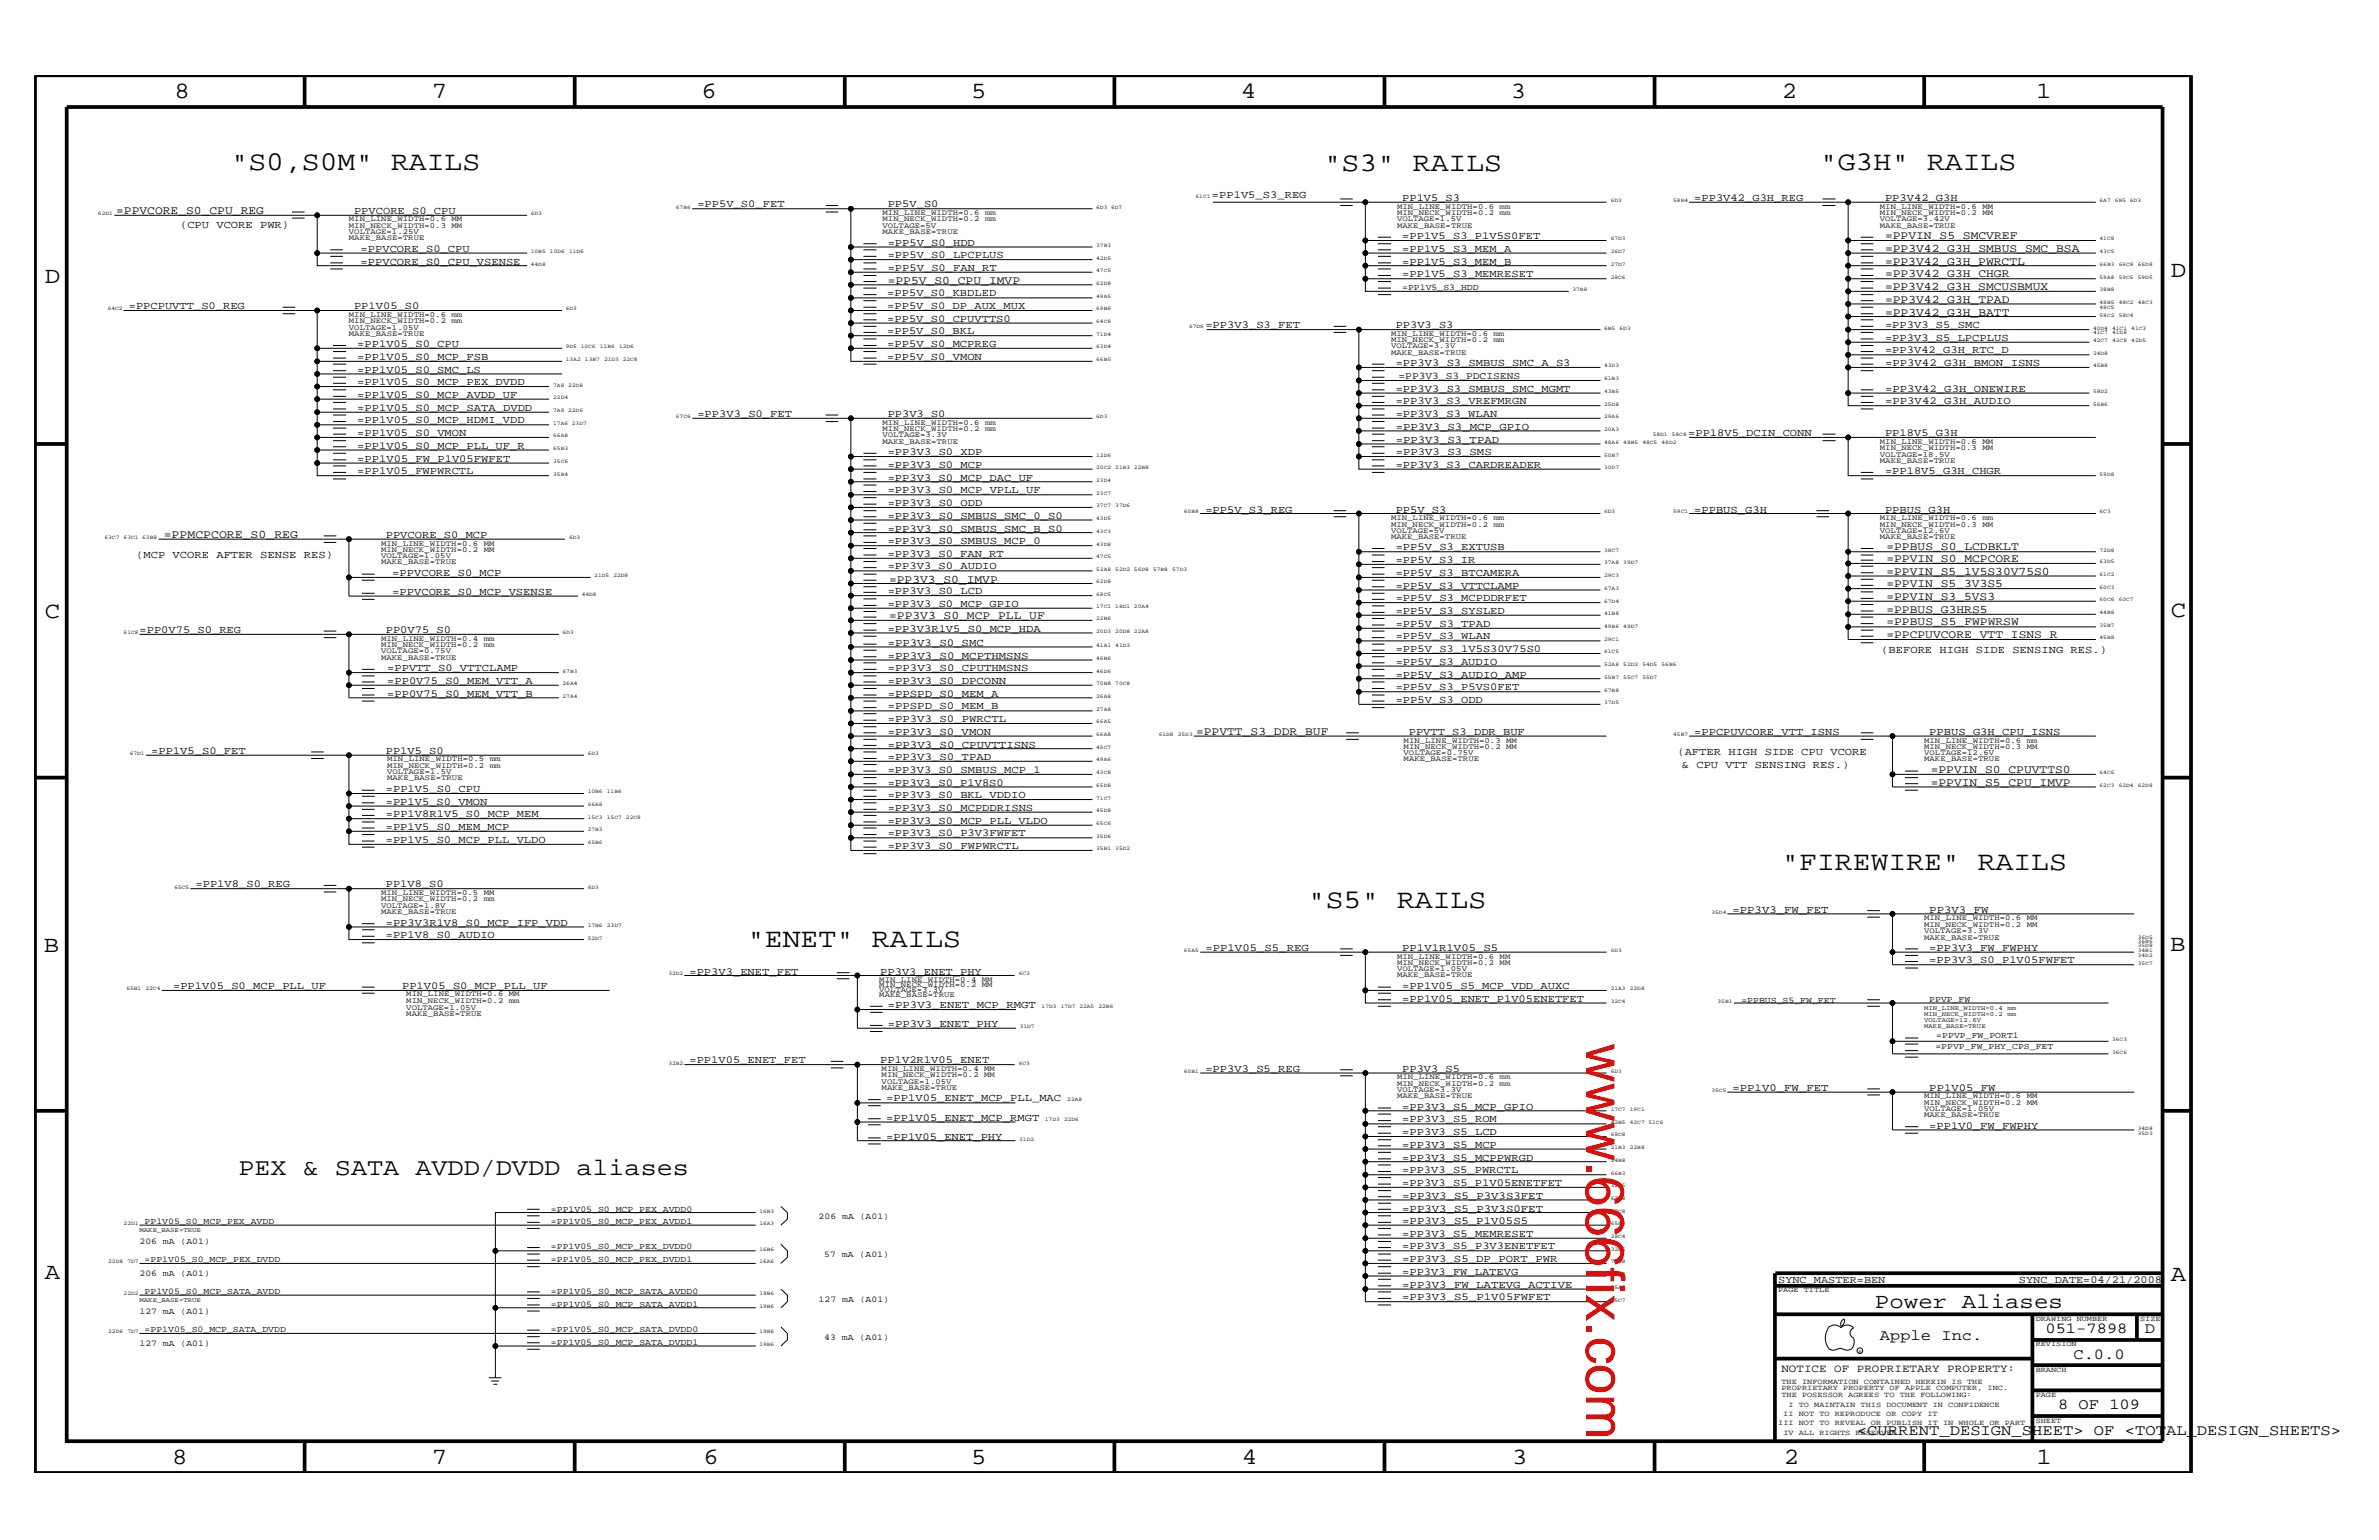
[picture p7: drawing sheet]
<svg xmlns="http://www.w3.org/2000/svg" width="432mm" height="279mm" viewBox="0 0 432 279" stroke-linecap="round" stroke-linejoin="round" font-family="sans-serif">
<defs><g id="words">
<text font-size="9.9" fill="#f00" x="287.9" y="189.3" transform="rotate(90 287.9 189.3)">www.666fix.com</text>
<g font-size="4.9">
<text x="41.9" y="30.9">&quot;S0,S0M&quot; RAILS</text>
<text x="240.3" y="31.1">&quot;S3&quot; RAILS</text>
<text x="330.3" y="30.9">&quot;G3H&quot; RAILS</text>
<text x="323.3" y="157.8">&quot;FIREWIRE&quot; RAILS</text>
<text x="237.4" y="164.7">&quot;S5&quot; RAILS</text>
<text x="135.6" y="171.7">&quot;ENET&quot; RAILS</text>
</g>
<text font-size="4.4" x="43.3" y="213.1">PEX &amp; SATA AVDD/DVDD aliases</text>
<g font-size="4.2">
<text x="31.7" y="17.8">8</text>
<text x="78.4" y="17.8">7</text>
<text x="127.3" y="17.8">6</text>
<text x="176.3" y="17.8">5</text>
<text x="225.2" y="17.8">4</text>
<text x="274.2" y="17.8">3</text>
<text x="323.4" y="17.8">2</text>
<text x="369.6" y="17.8">1</text>
<text x="8.1" y="51.3">D</text>
<text x="394" y="50.3">D</text>
<text x="8.1" y="112.1">C</text>
<text x="394" y="111.9">C</text>
<text x="8" y="172.7">B</text>
<text x="393.9" y="172.5">B</text>
<text x="8.1" y="232">A</text>
<text x="394" y="232.4">A</text>
<text x="31.2" y="265.6">8</text>
<text x="78.4" y="265.6">7</text>
<text x="127.7" y="265.6">6</text>
<text x="176.3" y="265.6">5</text>
<text x="225.4" y="265.6">4</text>
<text x="274.5" y="265.6">3</text>
<text x="323.8" y="265.6">2</text>
<text x="369.7" y="265.6">1</text>
</g>
<text font-size="3.9" x="340.3" y="237.3">Power Aliases</text>
<g font-size="2.8">
<text x="341.2" y="243.1">Apple Inc.</text>
<text x="371.3" y="241.9">051-7898</text>
<text x="389.3" y="241.9">D</text>
<text x="376.3" y="246.5">C.0.0</text>
<text x="373.5" y="255.7">8 OF 109</text>
<text x="337.1" y="260.4">&lt;CURRENT_DESIGN_SHEET&gt; OF &lt;TOTAL_DESIGN_SHEETS&gt;</text>
</g>
<g font-size="2.1">
<text x="21.1" y="38.8">=PPVCORE_S0_CPU_REG</text>
<text x="342.1" y="43.4">=PPVIN_S5_SMCVREF</text>
<text x="342.1" y="45.7">=PP3V42_G3H_SMBUS_SMC_BSA</text>
<text x="161.1" y="51.5">=PP5V_S0_CPU_IMVP</text>
<text x="342.1" y="52.6">=PP3V42_G3H_SMCUSBMUX</text>
<text x="342.1" y="48">=PP3V42_G3H_PWRCTL</text>
<text x="342.1" y="50.3">=PP3V42_G3H_CHGR</text>
<text x="342.1" y="54.9">=PP3V42_G3H_TPAD</text>
<text x="342.1" y="57.3">=PP3V42_G3H_BATT</text>
<text x="29.7" y="97.6">=PPMCPCORE_S0_REG</text>
<text x="342.4" y="99.9">=PPBUS_S0_LCDBKLT</text>
<text x="342.4" y="102">=PPVIN_S0_MCPCORE</text>
<text x="161.4" y="105.7">=PP3V3_S0_IMVP</text>
<text x="342.4" y="104.3">=PPVIN_S5_1V5S30V75S0</text>
<text x="342.4" y="106.5">=PPVIN_S5_3V3S5</text>
<text x="161.4" y="112.3">=PP3V3_S0_MCP_PLL_UF</text>
<text x="342.4" y="111.2">=PPBUS_G3HRS5</text>
<text x="342.4" y="113.5">=PPBUS_S5_FWPWRSW</text>
<text x="342.4" y="108.9">=PPVIN_S3_5VS3</text>
<text x="342.4" y="115.8">=PPCPUVCORE_VTT_ISNS_R</text>
<text x="217.1" y="133.3">=PPVTT_S3_DDR_BUF</text>
<text x="350.4" y="140.2">=PPVIN_S0_CPUVTTS0</text>
<text x="350.4" y="142.5">=PPVIN_S5_CPU_IMVP</text>
</g>
<text font-size="2" x="323.3" y="248.9">NOTICE OF PROPRIETARY PROPERTY:</text>
<g font-size="1.9">
<text x="220" y="35.9">=PP1V5_S3_REG</text>
<text x="32.7" y="41.3">(CPU VCORE PWR)</text>
<text x="64.3" y="38.8">PPVCORE_S0_CPU</text>
<text x="126.6" y="37.6">=PP5V_S0_FET</text>
<text x="161.1" y="37.6">PP5V_S0</text>
<text x="254.5" y="36.5">PP1V5_S3</text>
<text x="307.5" y="36.5">=PP3V42_G3H_REG</text>
<text x="342.1" y="36.5">PP3V42_G3H</text>
<text x="65.4" y="45.7">=PPVCORE_S0_CPU</text>
<text x="161.1" y="44.6">=PP5V_S0_HDD</text>
<text x="161.1" y="46.8">=PP5V_S0_LPCPLUS</text>
<text x="254.5" y="45.7">=PP1V5_S3_MEM_A</text>
<text x="254.5" y="43.4">=PP1V5_S3_P1V5S0FET</text>
<text x="65.4" y="48">=PPVCORE_S0_CPU_VSENSE</text>
<text x="161" y="53.8">=PP5V_S0_KBDLED</text>
<text x="161.1" y="49.1">=PP5V_S0_FAN_RT</text>
<text x="254.5" y="48">=PP1V5_S3_MEM_B</text>
<text x="254.5" y="50.3">=PP1V5_S3_MEMRESET</text>
<text x="23.4" y="56.1">=PPCPUVTT_S0_REG</text>
<text x="64.3" y="56.1">PP1V05_S0</text>
<text x="161" y="56.1">=PP5V_S0_DP_AUX_MUX</text>
<text x="161" y="58.4">=PP5V_S0_CPUVTTS0</text>
<text x="218.8" y="59.5">=PP3V3_S3_FET</text>
<text x="253.3" y="59.5">PP3V3_S3</text>
<text x="342.1" y="59.5">=PP3V3_S5_SMC</text>
<text x="64.9" y="63">=PP1V05_S0_CPU</text>
<text x="64.9" y="65.3">=PP1V05_S0_MCP_FSB</text>
<text x="161" y="63">=PP5V_S0_MCPREG</text>
<text x="161" y="65.3">=PP5V_S0_VMON</text>
<text x="161" y="60.6">=PP5V_S0_BKL</text>
<text x="342.1" y="61.8">=PP3V3_S5_LPCPLUS</text>
<text x="342.1" y="64.1">=PP3V42_G3H_RTC_D</text>
<text x="64.9" y="67.6">=PP1V05_S0_SMC_LS</text>
<text x="64.9" y="69.9">=PP1V05_S0_MCP_PEX_DVDD</text>
<text x="253.3" y="66.5">=PP3V3_S3_SMBUS_SMC_A_S3</text>
<text x="253.3" y="71.1">=PP3V3_S3_SMBUS_SMC_MGMT</text>
<text x="253.8" y="68.8">=PP3V3_S3_PDCISENS</text>
<text x="342.1" y="66.5">=PP3V42_G3H_BMON_ISNS</text>
<text x="342.1" y="71.1">=PP3V42_G3H_ONEWIRE</text>
<text x="64.9" y="72.2">=PP1V05_S0_MCP_AVDD_UF</text>
<text x="64.9" y="74.5">=PP1V05_S0_MCP_SATA_DVDD</text>
<text x="64.9" y="76.8">=PP1V05_S0_MCP_HDMI_VDD</text>
<text x="126.6" y="75.7">=PP3V3_S0_FET</text>
<text x="161.1" y="75.7">PP3V3_S0</text>
<text x="253.3" y="75.7">=PP3V3_S3_WLAN</text>
<text x="253.3" y="73.3">=PP3V3_S3_VREFMRGN</text>
<text x="342.1" y="73.3">=PP3V42_G3H_AUDIO</text>
<text x="64.9" y="79.1">=PP1V05_S0_VMON</text>
<text x="64.9" y="83.8">=PP1V05_FW_P1V05FWFET</text>
<text x="64.9" y="81.5">=PP1V05_S0_MCP_PLL_UF_R</text>
<text x="161.1" y="82.6">=PP3V3_S0_XDP</text>
<text x="253.3" y="80.3">=PP3V3_S3_TPAD</text>
<text x="253.3" y="82.6">=PP3V3_S3_SMS</text>
<text x="253.3" y="78">=PP3V3_S3_MCP_GPIO</text>
<text x="306.4" y="79.1">=PP18V5_DCIN_CONN</text>
<text x="342.1" y="79.1">PP18V5_G3H</text>
<text x="64.9" y="86">=PP1V05_FWPWRCTL</text>
<text x="161.1" y="84.9">=PP3V3_S0_MCP</text>
<text x="161.1" y="89.5">=PP3V3_S0_MCP_VPLL_UF</text>
<text x="161.1" y="87.2">=PP3V3_S0_MCP_DAC_UF</text>
<text x="253.3" y="84.9">=PP3V3_S3_CARDREADER</text>
<text x="342.1" y="86">=PP18V5_G3H_CHGR</text>
<text x="161.1" y="94.1">=PP3V3_S0_SMBUS_SMC_0_S0</text>
<text x="161.1" y="91.8">=PP3V3_S0_ODD</text>
<text x="218.8" y="93">=PP5V_S3_REG</text>
<text x="253.3" y="93">PP5V_S3</text>
<text x="307.5" y="93">=PPBUS_G3H</text>
<text x="342.1" y="93">PPBUS_G3H</text>
<text x="24.7" y="101.3">(MCP VCORE AFTER SENSE RES)</text>
<text x="70" y="97.6">PPVCORE_S0_MCP</text>
<text x="161.1" y="98.7">=PP3V3_S0_SMBUS_MCP_0</text>
<text x="161.1" y="101">=PP3V3_S0_FAN_RT</text>
<text x="161.1" y="96.5">=PP3V3_S0_SMBUS_SMC_B_S0</text>
<text x="253.3" y="99.9">=PP5V_S3_EXTUSB</text>
<text x="71.2" y="108">=PPVCORE_S0_MCP_VSENSE</text>
<text x="71.2" y="104.5">=PPVCORE_S0_MCP</text>
<text x="161.1" y="107.8">=PP3V3_S0_LCD</text>
<text x="161.1" y="103.3">=PP3V3_S0_AUDIO</text>
<text x="253.3" y="106.8">=PP5V_S3_VTTCLAMP</text>
<text x="253.3" y="102.2">=PP5V_S3_IR</text>
<text x="253.3" y="104.5">=PP5V_S3_BTCAMERA</text>
<text x="161.1" y="110.2">=PP3V3_S0_MCP_GPIO</text>
<text x="253.3" y="113.7">=PP5V_S3_TPAD</text>
<text x="253.3" y="109.1">=PP5V_S3_MCPDDRFET</text>
<text x="253.3" y="111.4">=PP5V_S3_SYSLED</text>
<text x="25.3" y="114.8">=PP0V75_S0_REG</text>
<text x="70" y="114.8">PP0V75_S0</text>
<text x="161.1" y="117.2">=PP3V3_S0_SMC</text>
<text x="161.1" y="119.5">=PP3V3_S0_MCPTHMSNS</text>
<text x="161.1" y="114.7">=PP3V3R1V5_S0_MCP_HDA</text>
<text x="253.3" y="118.3">=PP5V_S3_1V5S30V75S0</text>
<text x="253.3" y="116">=PP5V_S3_WLAN</text>
<text x="341.5" y="118.6">(BEFORE HIGH SIDE SENSING RES.)</text>
<text x="70.3" y="124.1">=PP0V75_S0_MEM_VTT_A</text>
<text x="70.3" y="121.8">=PPVTT_S0_VTTCLAMP</text>
<text x="161.1" y="124.1">=PP3V3_S0_DPCONN</text>
<text x="161.1" y="121.8">=PP3V3_S0_CPUTHMSNS</text>
<text x="253.3" y="125.3">=PP5V_S3_P5VS0FET</text>
<text x="253.3" y="123">=PP5V_S3_AUDIO_AMP</text>
<text x="253.3" y="120.7">=PP5V_S3_AUDIO</text>
<text x="70.3" y="126.4">=PP0V75_S0_MEM_VTT_B</text>
<text x="161.1" y="128.7">=PPSPD_S0_MEM_B</text>
<text x="161.1" y="131">=PP3V3_S0_PWRCTL</text>
<text x="161.1" y="126.4">=PPSPD_S0_MEM_A</text>
<text x="253.3" y="127.5">=PP5V_S3_ODD</text>
<text x="27.4" y="136.8">=PP1V5_S0_FET</text>
<text x="70" y="136.8">PP1V5_S0</text>
<text x="161.1" y="138">=PP3V3_S0_TPAD</text>
<text x="161.1" y="135.7">=PP3V3_S0_CPUVTTISNS</text>
<text x="161.1" y="133.3">=PP3V3_S0_VMON</text>
<text x="255.7" y="133.3">PPVTT_S3_DDR_BUF</text>
<text x="304.5" y="137">(AFTER HIGH SIDE CPU VCORE</text>
<text x="307.5" y="133.3">=PPCPUVCORE_VTT_ISNS</text>
<text x="350.2" y="133.3">PPBUS_G3H_CPU_ISNS</text>
<text x="70" y="143.7">=PP1V5_S0_CPU</text>
<text x="161.1" y="142.5">=PP3V3_S0_P1V8S0</text>
<text x="161.1" y="140.2">=PP3V3_S0_SMBUS_MCP_1</text>
<text x="305.3" y="139.3">&amp; CPU VTT SENSING RES.)</text>
<text x="70" y="148.3">=PP1V8R1V5_S0_MCP_MEM</text>
<text x="70" y="146">=PP1V5_S0_VMON</text>
<text x="161.1" y="147.2">=PP3V3_S0_MCPDDRISNS</text>
<text x="161.1" y="149.5">=PP3V3_S0_MCP_PLL_VLDO</text>
<text x="161.1" y="144.8">=PP3V3_S0_BKL_VDDIO</text>
<text x="70" y="152.9">=PP1V5_S0_MCP_PLL_VLDO</text>
<text x="70" y="150.7">=PP1V5_S0_MEM_MCP</text>
<text x="161.1" y="154">=PP3V3_S0_FWPWRCTL</text>
<text x="161.1" y="151.8">=PP3V3_S0_P3V3FWFET</text>
<text x="35.5" y="161">=PP1V8_S0_REG</text>
<text x="70" y="161">PP1V8_S0</text>
<text x="70" y="167.9">=PP3V3R1V8_S0_MCP_IFP_VDD</text>
<text x="314.5" y="165.6">=PP3V3_FW_FET</text>
<text x="350.2" y="165.6">PP3V3_FW</text>
<text x="70" y="170.2">=PP1V8_S0_AUDIO</text>
<text x="218.8" y="172.5">=PP1V05_S5_REG</text>
<text x="254.5" y="172.5">PP1V1R1V05_S5</text>
<text x="350.2" y="172.5">=PP3V3_FW_FWPHY</text>
<text x="31.4" y="179.4">=PP1V05_S0_MCP_PLL_UF</text>
<text x="73" y="179.4">PP1V05_S0_MCP_PLL_UF</text>
<text x="125.1" y="176.8">=PP3V3_ENET_FET</text>
<text x="159.8" y="176.8">PP3V3_ENET_PHY</text>
<text x="254.5" y="179.4">=PP1V05_S5_MCP_VDD_AUXC</text>
<text x="350.2" y="174.8">=PP3V3_S0_P1V05FWFET</text>
<text x="161.1" y="182.9">=PP3V3_ENET_MCP_RMGT</text>
<text x="254.5" y="181.7">=PP1V05_ENET_P1V05ENETFET</text>
<text x="161.1" y="186.4">=PP3V3_ENET_PHY</text>
<text x="125.1" y="192.9">=PP1V05_ENET_FET</text>
<text x="159.8" y="192.9">PP1V2R1V05_ENET</text>
<text x="218.8" y="194.4">=PP3V3_S5_REG</text>
<text x="254.5" y="194.4">PP3V3_S5</text>
<text x="314.5" y="197.9">=PP1V0_FW_FET</text>
<text x="350.2" y="197.9">PP1V05_FW</text>
<text x="160.9" y="203.3">=PP1V05_ENET_MCP_RMGT</text>
<text x="160.9" y="199.8">=PP1V05_ENET_MCP_PLL_MAC</text>
<text x="254.5" y="201.4">=PP3V3_S5_MCP_GPIO</text>
<text x="254.5" y="203.7">=PP3V3_S5_ROM</text>
<text x="160.9" y="206.8">=PP1V05_ENET_PHY</text>
<text x="254.5" y="205.9">=PP3V3_S5_LCD</text>
<text x="254.5" y="208.2">=PP3V3_S5_MCP</text>
<text x="350.2" y="204.8">=PP1V0_FW_FWPHY</text>
<text x="254.5" y="212.9">=PP3V3_S5_PWRCTL</text>
<text x="254.5" y="215.2">=PP3V3_S5_P1V05ENETFET</text>
<text x="254.5" y="210.6">=PP3V3_S5_MCPPWRGD</text>
<text x="254.5" y="219.8">=PP3V3_S5_P3V3S0FET</text>
<text x="254.5" y="217.5">=PP3V3_S5_P3V3S3FET</text>
<text x="254.5" y="222.1">=PP3V3_S5_P1V05S5</text>
<text x="254.5" y="226.7">=PP3V3_S5_P3V3ENETFET</text>
<text x="254.5" y="224.4">=PP3V3_S5_MEMRESET</text>
<text x="254.5" y="233.6">=PP3V3_FW_LATEVG_ACTIVE</text>
<text x="254.5" y="229">=PP3V3_S5_DP_PORT_PWR</text>
<text x="254.5" y="231.3">=PP3V3_FW_LATEVG</text>
<text x="322.7" y="232.7">SYNC_MASTER=BEN</text>
<text x="366.4" y="232.7">SYNC_DATE=04/21/2008</text>
<text x="254.5" y="235.9">=PP3V3_S5_P1V05FWFET</text>
</g>
<g font-size="1.6">
<text x="254.5" y="52.6">=PP1V5_S3_HDD</text>
<text x="316.1" y="182">=PPBUS_S5_FW_FET</text>
<text x="350.2" y="181.7">PPVP_FW</text>
<text x="351.3" y="190.3">=PPVP_FW_PHY_CPS_FET</text>
<text x="351.5" y="188.3">=PPVP_FW_PORT1</text>
<text x="100" y="219.8">=PP1V05_S0_MCP_PEX_AVDD0</text>
<text x="148.6" y="221.2">206 mA (A01)</text>
<text x="25.3" y="225.7">206 mA (A01)</text>
<text x="26.2" y="222.1">PP1V05_S0_MCP_PEX_AVDD</text>
<text x="100" y="226.7">=PP1V05_S0_MCP_PEX_DVDD0</text>
<text x="100" y="222.1">=PP1V05_S0_MCP_PEX_AVDD1</text>
<text x="25.3" y="231.5">206 mA (A01)</text>
<text x="26.2" y="229">=PP1V05_S0_MCP_PEX_DVDD</text>
<text x="100" y="229">=PP1V05_S0_MCP_PEX_DVDD1</text>
<text x="149.6" y="228.1">57 mA (A01)</text>
<text x="25.3" y="238.4">127 mA (A01)</text>
<text x="26.2" y="234.8">PP1V05_S0_MCP_SATA_AVDD</text>
<text x="100" y="234.8">=PP1V05_S0_MCP_SATA_AVDD0</text>
<text x="100" y="237.1">=PP1V05_S0_MCP_SATA_AVDD1</text>
<text x="148.6" y="236.2">127 mA (A01)</text>
<text x="25.3" y="244.2">127 mA (A01)</text>
<text x="26.2" y="241.7">=PP1V05_S0_MCP_SATA_DVDD</text>
<text x="100" y="241.7">=PP1V05_S0_MCP_SATA_DVDD0</text>
<text x="100" y="244">=PP1V05_S0_MCP_SATA_DVDD1</text>
<text x="149.6" y="243.1">43 mA (A01)</text>
</g>
<g font-size="1.4">
<text x="63.3" y="40.2">MIN_LINE_WIDTH=0.6 MM</text>
<text x="63.3" y="41.3">MIN_NECK_WIDTH=0.3 MM</text>
<text x="160.2" y="40.2">MIN_NECK_WIDTH=0.2 mm</text>
<text x="160.2" y="39.1">MIN_LINE_WIDTH=0.6 mm</text>
<text x="160.2" y="41.3">VOLTAGE=5V</text>
<text x="253.6" y="41.3">MAKE_BASE=TRUE</text>
<text x="253.6" y="39.1">MIN_NECK_WIDTH=0.2 mm</text>
<text x="253.6" y="40.2">VOLTAGE=1.5V</text>
<text x="253.6" y="37.9">MIN_LINE_WIDTH=0.6 mm</text>
<text x="341.2" y="40.2">VOLTAGE=3.42V</text>
<text x="341.2" y="41.3">MAKE_BASE=TRUE</text>
<text x="341.2" y="39.1">MIN_NECK_WIDTH=0.2 MM</text>
<text x="341.2" y="37.9">MIN_LINE_WIDTH=0.6 MM</text>
<text x="63.3" y="43.6">MAKE_BASE=TRUE</text>
<text x="63.3" y="42.4">VOLTAGE=1.25V</text>
<text x="160.2" y="42.4">MAKE_BASE=TRUE</text>
<text x="63.3" y="58.6">MIN_NECK_WIDTH=0.2 mm</text>
<text x="63.3" y="59.8">VOLTAGE=1.05V</text>
<text x="63.3" y="57.4">MIN_LINE_WIDTH=0.6 mm</text>
<text x="63.3" y="60.9">MAKE_BASE=TRUE</text>
<text x="252.5" y="64.4">MAKE_BASE=TRUE</text>
<text x="252.5" y="62.1">MIN_NECK_WIDTH=0.2 mm</text>
<text x="252.5" y="60.9">MIN_LINE_WIDTH=0.6 mm</text>
<text x="252.5" y="63.2">VOLTAGE=3.3V</text>
<text x="160.2" y="77.1">MIN_LINE_WIDTH=0.6 mm</text>
<text x="160.2" y="79.4">VOLTAGE=3.3V</text>
<text x="160.2" y="80.5">MAKE_BASE=TRUE</text>
<text x="160.2" y="78.2">MIN_NECK_WIDTH=0.2 mm</text>
<text x="341.2" y="80.5">MIN_LINE_WIDTH=0.6 MM</text>
<text x="341.2" y="81.6">MIN_NECK_WIDTH=0.3 MM</text>
<text x="341.2" y="82.8">VOLTAGE=18.5V</text>
<text x="341.2" y="84">MAKE_BASE=TRUE</text>
<text x="252.5" y="95.5">MIN_NECK_WIDTH=0.2 mm</text>
<text x="252.5" y="94.3">MIN_LINE_WIDTH=0.6 mm</text>
<text x="341.2" y="95.5">MIN_NECK_WIDTH=0.3 MM</text>
<text x="341.2" y="94.3">MIN_LINE_WIDTH=0.6 mm</text>
<text x="69.2" y="101.3">VOLTAGE=1.05V</text>
<text x="69.2" y="99">MIN_LINE_WIDTH=0.6 MM</text>
<text x="69.2" y="100.1">MIN_NECK_WIDTH=0.2 MM</text>
<text x="252.5" y="96.6">VOLTAGE=5V</text>
<text x="252.5" y="97.8">MAKE_BASE=TRUE</text>
<text x="341.2" y="97.8">MAKE_BASE=TRUE</text>
<text x="341.2" y="96.6">VOLTAGE=12.6V</text>
<text x="69.2" y="102.4">MAKE_BASE=TRUE</text>
<text x="69.2" y="119.7">MAKE_BASE=TRUE</text>
<text x="69.2" y="116.3">MIN_LINE_WIDTH=0.4 mm</text>
<text x="69.2" y="118.6">VOLTAGE=0.75V</text>
<text x="69.2" y="117.4">MIN_NECK_WIDTH=0.2 mm</text>
<text x="254.8" y="137">VOLTAGE=0.75V</text>
<text x="254.8" y="135.8">MIN_NECK_WIDTH=0.2 MM</text>
<text x="254.8" y="134.7">MIN_LINE_WIDTH=0.3 MM</text>
<text x="349.2" y="134.7">MIN_LINE_WIDTH=0.6 mm</text>
<text x="349.2" y="135.8">MIN_NECK_WIDTH=0.3 MM</text>
<text x="349.2" y="137">VOLTAGE=12.6V</text>
<text x="70.3" y="139.3">MIN_NECK_WIDTH=0.2 mm</text>
<text x="70.3" y="141.6">MAKE_BASE=TRUE</text>
<text x="70.3" y="140.5">VOLTAGE=1.5V</text>
<text x="70.3" y="138.1">MIN_LINE_WIDTH=0.5 mm</text>
<text x="254.8" y="138.1">MAKE_BASE=TRUE</text>
<text x="349.2" y="138.1">MAKE_BASE=TRUE</text>
<text x="69.2" y="164.7">VOLTAGE=1.8V</text>
<text x="69.2" y="165.8">MAKE_BASE=TRUE</text>
<text x="69.2" y="163.5">MIN_NECK_WIDTH=0.2 mm</text>
<text x="69.2" y="162.3">MIN_LINE_WIDTH=0.5 MM</text>
<text x="349.2" y="167">MIN_LINE_WIDTH=0.6 MM</text>
<text x="253.6" y="173.9">MIN_LINE_WIDTH=0.6 MM</text>
<text x="349.2" y="170.5">MAKE_BASE=TRUE</text>
<text x="349.2" y="168.2">MIN_NECK_WIDTH=0.2 MM</text>
<text x="349.2" y="169.3">VOLTAGE=3.3V</text>
<text x="159.6" y="179.1">MIN_NECK_WIDTH=0.2 MM</text>
<text x="159.6" y="178.1">MIN_LINE_WIDTH=0.4 MM</text>
<text x="253.6" y="176.2">VOLTAGE=1.05V</text>
<text x="253.6" y="175">MIN_NECK_WIDTH=0.2 MM</text>
<text x="253.6" y="177.3">MAKE_BASE=TRUE</text>
<text x="73.7" y="182">MIN_NECK_WIDTH=0.2 mm</text>
<text x="73.7" y="184.3">MAKE_BASE=TRUE</text>
<text x="73.7" y="183.2">VOLTAGE=1.05V</text>
<text x="73.7" y="180.8">MIN_LINE_WIDTH=0.6 MM</text>
<text x="159.6" y="181">MAKE_BASE=TRUE</text>
<text x="159.6" y="180">VOLTAGE=3.3V</text>
<text x="160" y="197.7">MAKE_BASE=TRUE</text>
<text x="160" y="195.4">MIN_NECK_WIDTH=0.2 MM</text>
<text x="160" y="194.3">MIN_LINE_WIDTH=0.4 MM</text>
<text x="160" y="196.6">VOLTAGE=1.05V</text>
<text x="253.6" y="197">MIN_NECK_WIDTH=0.2 mm</text>
<text x="253.6" y="195.8">MIN_LINE_WIDTH=0.6 mm</text>
<text x="253.6" y="198.1">VOLTAGE=3.3V</text>
<text x="253.6" y="199.2">MAKE_BASE=TRUE</text>
<text x="349.2" y="201.5">VOLTAGE=1.05V</text>
<text x="349.2" y="202.7">MAKE_BASE=TRUE</text>
<text x="349.2" y="200.4">MIN_NECK_WIDTH=0.2 MM</text>
<text x="349.2" y="199.2">MIN_LINE_WIDTH=0.6 MM</text>
<text x="322.7" y="234.4">PAGE TITLE</text>
<text x="369.5" y="239.6">DRAWING NUMBER</text>
<text x="388.5" y="239.6">SIZE</text>
<text x="369.5" y="244.2">REVISION</text>
<text x="323.3" y="251.1">THE INFORMATION CONTAINED HEREIN IS THE</text>
<text x="369.5" y="248.9">BRANCH</text>
<text x="323.3" y="253.4">THE POSESSOR AGREES TO THE FOLLOWING:</text>
<text x="323.3" y="252.3">PROPRIETARY PROPERTY OF APPLE COMPUTER, INC.</text>
<text x="323.7" y="256.9">II NOT TO REPRODUCE OR COPY IT</text>
<text x="324.6" y="255.2">I TO MAINTAIN THIS DOCUMENT IN CONFIDENCE</text>
<text x="369.5" y="253.4">PAGE</text>
<text x="322.7" y="258.6">III NOT TO REVEAL OR PUBLISH IT IN WHOLE OR PART</text>
<text x="323.7" y="260.4">IV ALL RIGHTS RESERVED</text>
<text x="369.5" y="258.1">SHEET</text>
</g>
<g font-size="1.2">
<text x="349.2" y="183.2">MIN_LINE_WIDTH=0.4 mm</text>
<text x="349.2" y="184.3">MIN_NECK_WIDTH=0.2 mm</text>
<text x="349.2" y="185.4">VOLTAGE=12.6V</text>
<text x="349.2" y="186.5">MAKE_BASE=TRUE</text>
<text x="25.3" y="223.5">MAKE_BASE=TRUE</text>
<text x="25.3" y="236.2">MAKE_BASE=TRUE</text>
</g>
<g font-size="1">
<text x="217" y="35.9">61C1</text>
<text x="17.8" y="39.1">62D1</text>
<text x="96.4" y="39.1">6D3</text>
<text x="122.7" y="37.9">67B6</text>
<text x="199" y="37.9">6D3 6D7</text>
<text x="292.4" y="36.7">6D3</text>
<text x="303.7" y="36.7">58B4</text>
<text x="381.1" y="36.7">6A7</text>
<text x="383.9" y="36.7">6B5 6D3</text>
<text x="96.4" y="45.9">10B5</text>
<text x="99.8" y="45.9">10D6</text>
<text x="103.3" y="45.9">11D6</text>
<text x="199" y="47.1">42D5</text>
<text x="199" y="44.8">37B3</text>
<text x="292.4" y="43.6">67D3</text>
<text x="292.4" y="45.9">26D7</text>
<text x="381.1" y="45.9">43C5</text>
<text x="381.1" y="43.6">41C8</text>
<text x="96.4" y="48.2">44D8</text>
<text x="199" y="49.4">47C5</text>
<text x="199" y="51.7">62D8</text>
<text x="285.4" y="52.9">37B8</text>
<text x="292.4" y="50.6">28C6</text>
<text x="292.4" y="48.2">27D7</text>
<text x="381.1" y="50.6">59A8</text>
<text x="381.1" y="52.9">38B8</text>
<text x="381.1" y="48.2">66B3</text>
<text x="384.6" y="50.6">59C6</text>
<text x="384.6" y="48.2">66C8</text>
<text x="388" y="50.6">59D5</text>
<text x="388" y="48.2">66D8</text>
<text x="19.6" y="56.3">64C2</text>
<text x="102.7" y="56.3">6D3</text>
<text x="199" y="58.6">64C8</text>
<text x="199" y="54">49A5</text>
<text x="199" y="56.3">69B6</text>
<text x="215.8" y="59.5">67D6</text>
<text x="291.2" y="59.8">6B5</text>
<text x="294" y="59.8">6D3</text>
<text x="379.9" y="59.8">40D4</text>
<text x="381.1" y="55.1">48B5</text>
<text x="381.1" y="56">48C5</text>
<text x="381.1" y="57.4">58C2</text>
<text x="383.4" y="59.8">41C1</text>
<text x="384.6" y="55.1">48C2</text>
<text x="384.6" y="57.4">58C4</text>
<text x="386.8" y="59.8">41C3</text>
<text x="388" y="55.1">48C3</text>
<text x="102.7" y="65.6">13A2</text>
<text x="102.7" y="63.2">9D5 10C6</text>
<text x="106.2" y="65.6">13B7</text>
<text x="108.9" y="63.2">11B6</text>
<text x="109.6" y="65.6">21D3 22C8</text>
<text x="112.4" y="63.2">12D6</text>
<text x="199" y="65.6">66B5</text>
<text x="199" y="60.9">71D4</text>
<text x="199" y="63.2">63D4</text>
<text x="379.9" y="60.6">41C7</text>
<text x="379.9" y="62.1">42C7</text>
<text x="379.9" y="64.4">24D8</text>
<text x="383.4" y="60.6">41D8</text>
<text x="383.4" y="62.1">42C8</text>
<text x="386.8" y="62.1">42D5</text>
<text x="100.4" y="70.1">7A8 22D8</text>
<text x="291.2" y="66.7">43D3</text>
<text x="291.2" y="69">61B3</text>
<text x="291.2" y="71.3">43B5</text>
<text x="379.9" y="66.7">45B8</text>
<text x="379.9" y="71.3">58D2</text>
<text x="100.4" y="77.1">17A6 23D7</text>
<text x="100.4" y="72.4">22D4</text>
<text x="100.4" y="74.8">7A8 22D6</text>
<text x="122.7" y="75.9">67C6</text>
<text x="199" y="75.9">6D3</text>
<text x="291.2" y="75.9">29A6</text>
<text x="291.2" y="73.6">25D8</text>
<text x="379.9" y="73.6">56B6</text>
<text x="100.4" y="81.6">65B3</text>
<text x="100.4" y="79.4">66A8</text>
<text x="199" y="82.8">12D6</text>
<text x="291.2" y="80.5">48A6</text>
<text x="291.2" y="82.8">50B7</text>
<text x="291.2" y="78.2">20A3</text>
<text x="294.6" y="80.5">48B5</text>
<text x="298.1" y="80.5">48C5</text>
<text x="300" y="79.1">58D1</text>
<text x="301.6" y="80.5">48D2</text>
<text x="303.4" y="79.1">58C8</text>
<text x="100.4" y="84">35C6</text>
<text x="100.4" y="86.3">35B4</text>
<text x="199" y="85.1">20C2</text>
<text x="199" y="89.8">23C7</text>
<text x="199" y="87.4">23D4</text>
<text x="202.4" y="85.1">21B3 22B8</text>
<text x="291.2" y="85.1">30D7</text>
<text x="381.1" y="86.3">59D8</text>
<text x="199" y="94.3">43D5</text>
<text x="199" y="92.1">37C7</text>
<text x="202.4" y="92.1">37D6</text>
<text x="214.9" y="93.2">60B8</text>
<text x="291.2" y="93.2">6D3</text>
<text x="303.7" y="93.2">59C1</text>
<text x="381.1" y="93.2">6C3</text>
<text x="19" y="97.8">63C7</text>
<text x="22.4" y="97.8">63C1 63B8</text>
<text x="103.3" y="97.8">6D3</text>
<text x="199" y="99">43D8</text>
<text x="199" y="101.3">47C5</text>
<text x="199" y="96.6">43C3</text>
<text x="291.2" y="100.1">38C7</text>
<text x="381.1" y="100.1">72D8</text>
<text x="107.9" y="104.8">21D5</text>
<text x="111.3" y="104.8">22D8</text>
<text x="199" y="105.9">62D8</text>
<text x="199" y="103.6">52A8</text>
<text x="202.4" y="103.6">52D2 56D8</text>
<text x="209.3" y="103.6">57B8</text>
<text x="212.8" y="103.6">57D3</text>
<text x="291.2" y="107">67A3</text>
<text x="291.2" y="102.4">37A8</text>
<text x="291.2" y="104.8">29C3</text>
<text x="294.6" y="102.4">39D7</text>
<text x="381.1" y="104.5">61C2</text>
<text x="381.1" y="106.8">60C3</text>
<text x="381.1" y="102.2">63D5</text>
<text x="105.6" y="108.1">44D8</text>
<text x="199" y="110.3">17C1</text>
<text x="199" y="112.6">22B6</text>
<text x="199" y="108.1">68C5</text>
<text x="202.4" y="110.3">18D1 20A4</text>
<text x="291.2" y="114">49B6</text>
<text x="291.2" y="109.3">67D4</text>
<text x="291.2" y="111.6">41B8</text>
<text x="294.6" y="114">49D7</text>
<text x="381.1" y="111.4">44B8</text>
<text x="381.1" y="113.7">35B7</text>
<text x="381.1" y="109.1">60C6</text>
<text x="384.6" y="109.1">60C7</text>
<text x="22.4" y="115.1">61C8</text>
<text x="102.1" y="115.1">6D3</text>
<text x="199" y="117.4">41A1</text>
<text x="199" y="119.7">46B6</text>
<text x="199" y="114.8">20D3</text>
<text x="202.4" y="117.4">41D3</text>
<text x="202.4" y="114.8">20D8 22A8</text>
<text x="291.2" y="118.6">61C5</text>
<text x="291.2" y="116.3">29C1</text>
<text x="381.1" y="116">45B8</text>
<text x="102.1" y="124.3">26A4</text>
<text x="102.1" y="122">67B3</text>
<text x="199" y="124.3">70B8</text>
<text x="199" y="122">46D6</text>
<text x="202.4" y="124.3">70C8</text>
<text x="291.2" y="125.5">67B8</text>
<text x="291.2" y="123.1">55B7</text>
<text x="291.2" y="120.8">52A8</text>
<text x="294.6" y="123.1">55C7</text>
<text x="294.6" y="120.8">52D2</text>
<text x="298.1" y="123.1">55D7</text>
<text x="298.1" y="120.8">54D5</text>
<text x="301.6" y="120.8">56B6</text>
<text x="102.1" y="126.6">27A4</text>
<text x="199" y="129">27A8</text>
<text x="199" y="131.3">66A5</text>
<text x="199" y="126.6">26A8</text>
<text x="291.2" y="127.8">37D5</text>
<text x="23.5" y="137">67D1</text>
<text x="106.7" y="137">6D3</text>
<text x="199" y="135.8">45C7</text>
<text x="199" y="133.5">66A8</text>
<text x="210.3" y="133.5">61D8</text>
<text x="213.8" y="133.5">25D3</text>
<text x="303.7" y="133.5">45B7</text>
<text x="106.7" y="144">10B6</text>
<text x="110.2" y="144">11B6</text>
<text x="199" y="142.8">65D8</text>
<text x="199" y="140.5">43C8</text>
<text x="199" y="138.1">49A6</text>
<text x="381.1" y="140.5">64C6</text>
<text x="381.1" y="142.8">62C3</text>
<text x="384.6" y="142.8">62D4</text>
<text x="388" y="142.8">62D8</text>
<text x="106.7" y="148.5">15C3</text>
<text x="106.7" y="146.2">66A8</text>
<text x="110.2" y="148.5">15C7</text>
<text x="113.6" y="148.5">22C8</text>
<text x="199" y="147.3">45D8</text>
<text x="199" y="149.7">65C6</text>
<text x="199" y="145.1">71C7</text>
<text x="106.7" y="153.2">65B6</text>
<text x="106.7" y="150.8">27B3</text>
<text x="199" y="154.3">35B1</text>
<text x="199" y="152">35D6</text>
<text x="202.4" y="154.3">35D2</text>
<text x="31.7" y="161.2">65C5</text>
<text x="106.7" y="161.2">6D3</text>
<text x="310.6" y="165.8">35D4</text>
<text x="106.7" y="168.2">17B6</text>
<text x="106.7" y="170.5">52D7</text>
<text x="110.2" y="168.2">23D7</text>
<text x="214.9" y="172.7">65A5</text>
<text x="292.4" y="172.7">6D3</text>
<text x="388" y="172.7">34B1</text>
<text x="388" y="173.6">34D2</text>
<text x="388" y="171.9">35D8</text>
<text x="388" y="171.1">36B6</text>
<text x="388" y="170.3">36D5</text>
<text x="22.9" y="179.7">65B1</text>
<text x="26.4" y="179.7">22C4</text>
<text x="121.3" y="177">32D2</text>
<text x="184.9" y="177">6C3</text>
<text x="292.4" y="179.7">21A3</text>
<text x="295.8" y="179.7">22D8</text>
<text x="388" y="175">35C7</text>
<text x="189.1" y="182.9">17D3</text>
<text x="192.5" y="182.9">17D7 22A5</text>
<text x="199.4" y="182.9">22B6</text>
<text x="292.4" y="182">32C4</text>
<text x="311.7" y="182">35B1</text>
<text x="185.1" y="186.5">31D7</text>
<text x="383.4" y="188.9">36C3</text>
<text x="383.4" y="191.2">36C6</text>
<text x="121.3" y="193.2">32B2</text>
<text x="184.9" y="193.2">6C3</text>
<text x="214.9" y="194.7">60B1</text>
<text x="292.4" y="194.7">6D3</text>
<text x="189.7" y="203.3">17D3</text>
<text x="193.1" y="203.3">22D6</text>
<text x="193.7" y="199.8">22A8</text>
<text x="292.4" y="201.5">17C7</text>
<text x="292.4" y="203.9">42B5</text>
<text x="295.8" y="201.5">19C1</text>
<text x="295.8" y="203.9">42C7 51C6</text>
<text x="310.6" y="198.1">35C5</text>
<text x="185" y="207">31D2</text>
<text x="292.4" y="206.2">68C8</text>
<text x="292.4" y="208.5">21B3</text>
<text x="295.8" y="208.5">22B8</text>
<text x="388" y="205">34D8</text>
<text x="388" y="205.9">35D3</text>
<text x="292.4" y="213.1">66B3</text>
<text x="292.4" y="215.4">32C5</text>
<text x="292.4" y="210.8">24B8</text>
<text x="137.8" y="220">16B3</text>
<text x="292.4" y="220">67C8</text>
<text x="292.4" y="217.7">67D8</text>
<text x="22.4" y="222.3">22D1</text>
<text x="137.8" y="222.3">16A3</text>
<text x="137.8" y="226.9">16B6</text>
<text x="292.4" y="222.3">65B8</text>
<text x="292.4" y="226.9">32D5</text>
<text x="292.4" y="224.6">28C4</text>
<text x="19.6" y="229.2">22D8</text>
<text x="23.1" y="229.2">7D7</text>
<text x="137.8" y="229.2">16A6</text>
<text x="292.4" y="233.9">35A8</text>
<text x="292.4" y="229.2">70D8</text>
<text x="292.4" y="231.5">36A7</text>
<text x="22.4" y="235">22D2</text>
<text x="137.8" y="237.3">19B6</text>
<text x="137.8" y="235">19B6</text>
<text x="292.4" y="236.2">35C7</text>
<text x="19.6" y="241.9">22D6</text>
<text x="23.1" y="241.9">7D7</text>
<text x="137.8" y="244.2">19B6</text>
<text x="137.8" y="241.9">19B6</text>
</g>
<text font-size=".9" x="337.3" y="245.4">R</text>
</g></defs>
<g fill="none" stroke="#000" stroke-width=".18">
<path d="M20.7 39.1h75M53 38.5h2.3M53 39.6h2.3M57.6 39.1v6.8h38.1M125.6 37.9h72.7M149.9 37.3h2.2M149.9 38.5h2.2M154.4 37.9v9.2M220.1 36.7h71.5M243.2 37.3h2.3M243.2 36.1h2.3M247.8 36.7v13.9"/>
<path d="M306.6 36.7h73.8M330.8 37.3h2.4M330.8 36.1h2.4M335.4 36.7v6.9h45M22.4 56.3h79.6M51.3 56.9h2.3M51.3 55.7h2.3M57.6 45.9v2.3h38.1M57.6 56.3v11.5M59.9 47.7h2.3M59.9 46.5h2.3M59.9 48.8h2.3"/>
<path d="M59.9 45.3h2.3M154.4 56.3h43.9M154.4 54h43.9M154.4 44.8h43.9M154.4 58.6h43.9M154.4 54v9.2M156.7 53.5h2.4M156.7 52.3h2.4M156.7 44.2h2.4M156.7 47.7h2.4M156.7 46.5h2.4M156.7 50h2.4"/>
<path d="M156.7 48.8h2.4M156.7 51.1h2.4M156.7 59.2h2.4M156.7 56.9h2.4M156.7 55.7h2.4M156.7 45.3h2.4M156.7 54.6h2.4M156.7 58h2.4M198.3 51.7h-43.9v2.3M198.3 49.4h-43.9v2.3M198.3 47.1h-43.9v2.3M219 59.8h71.5"/>
<path d="M242.1 59.2h2.2M246.6 59.8v13.8M247.8 43.6h43.8M247.8 45.9h43.8M247.8 48.2h43.8M250.1 53.5h2.4M250.1 52.3h2.4M250.1 44.2h2.4M250.1 43h2.4M250.1 47.7h2.4M250.1 46.5h2.4M250.1 50h2.4"/>
<path d="M250.1 48.8h2.4M250.1 51.1h2.4M250.1 45.3h2.4M291.6 50.6h-43.8v2.3h36.9M335.4 43.6v2.3h45M335.4 48.2v2.4h45M335.4 50.6v2.3h45M335.4 52.9v4.5h45M335.4 59.8h43.8M335.4 48.2h45M335.4 55.1h45M335.4 45.9v2.3"/>
<path d="M335.4 57.4v13.9M337.7 53.5h2.3M337.7 52.3h2.3M337.7 44.2h2.3M337.7 43h2.3M337.7 47.7h2.3M337.7 46.5h2.3M337.7 50h2.3M337.7 48.8h2.3M337.7 51.1h2.3M337.7 59.2h2.3M337.7 56.9h2.3"/>
<path d="M337.7 55.7h2.3M337.7 45.3h2.3M337.7 54.6h2.3M337.7 58h2.3M57.6 63.2h44.4M57.6 65.6h44.4M57.6 79.4h42.1M57.6 70.1v2.3M57.6 79.4v2.2M60.5 78.8h2.3M60.5 77.7h2.3M60.5 67.3h2.3"/>
<path d="M60.5 66.1h2.3M60.5 80h2.3M60.5 63.8h2.3M60.5 62.7h2.3M60.5 71.9h2.3M60.5 70.7h2.3M60.5 65h2.3M60.5 74.2h2.3M60.5 73h2.3M60.5 76.5h2.3M60.5 75.3h2.3M60.5 69.5h2.3"/>
<path d="M60.5 68.4h2.3M99.7 77.1h-42.1v2.3M99.7 74.8h-42.1v2.3M99.7 72.4h-42.1v2.4M102 67.8h-44.4v2.3h42.1M125.6 75.9h72.7M149.9 76.5h2.2M149.9 75.3h2.2M154.4 60.9h43.9M154.4 75.9v6.9M156.7 66.1h2.4M156.7 61.5h2.4"/>
<path d="M156.7 60.3h2.4M156.7 63.8h2.4M156.7 62.7h2.4M156.7 65h2.4M198.3 63.2h-43.9v2.4h43.9M242.1 60.3h2.2M246.6 66.7h43.9M246.6 71.3h43.9M246.6 69h43.9M249 78.8h2.3M249 77.7h2.3M249 67.3h2.3"/>
<path d="M249 66.1h2.3M249 80h2.3M249 71.9h2.3M249 70.7h2.3M249 74.2h2.3M249 73h2.3M249 76.5h2.3M249 75.3h2.3M249 69.5h2.3M249 68.4h2.3M290.5 78.2h-43.9v2.3M290.5 75.9h-43.9v2.3"/>
<path d="M290.5 73.6h-43.9v2.3M306.6 79.4h73.8M330.8 78.8h2.4M330.8 80h2.4M335.4 79.4v6.9h45M335.4 66.7h43.8M335.4 62.1h43.8M335.4 64.4h43.8M337.7 67.3h2.3M337.7 66.1h2.3M337.7 61.5h2.3M337.7 60.3h2.3"/>
<path d="M337.7 63.8h2.3M337.7 62.7h2.3M337.7 71.9h2.3M337.7 70.7h2.3M337.7 65h2.3M337.7 74.2h2.3M337.7 73h2.3M379.2 71.3h-43.8v2.3h43.8M28.8 97.8h73.7M58.8 97.2h2.2M58.8 98.4h2.2M60.5 83.4h2.3"/>
<path d="M60.5 82.2h2.3M60.5 81.1h2.3M60.5 85.7h2.3M60.5 84.5h2.3M60.5 86.9h2.3M63.3 97.8v7M99.7 84h-42.1v2.3h42.1M99.7 81.6h-42.1v2.4M154.4 89.8h43.9M154.4 94.3h43.9M154.4 89.8v2.3M154.4 94.3v2.3"/>
<path d="M156.7 83.4h2.4M156.7 82.2h2.4M156.7 85.7h2.4M156.7 84.5h2.4M156.7 86.9h2.4M156.7 93.8h2.4M156.7 92.7h2.4M156.7 88h2.4M156.7 90.3h2.4M156.7 89.2h2.4M156.7 94.9h2.4M156.7 97.2h2.4"/>
<path d="M156.7 96.1h2.4M156.7 91.5h2.4M156.7 99.5h2.4M156.7 98.4h2.4M198.3 99h-43.9v2.3M198.3 96.6h-43.9v2.4M198.3 92.1h-43.9v2.2M198.3 87.4h-43.9v2.4M198.3 85.1h-43.9v2.3M198.3 82.8h-43.9v2.3M217.8 93.2h72.7M242.1 93.8h2.2"/>
<path d="M242.1 92.7h2.2M246.6 93.2v6.9h43.9M249 83.4h2.3M249 82.2h2.3M249 81.1h2.3M249 85.7h2.3M249 84.5h2.3M249 99.5h2.3M290.5 82.8h-43.9v2.3h43.9M290.5 80.5h-43.9v2.3M306.6 93.2h28.8M329.7 93.8h2.3"/>
<path d="M329.7 92.7h2.3M337.7 85.7h2.3M337.7 86.9h2.3M337.7 99.5h2.3M380.4 93.2h-45v6.9h45M25.3 115.1h38M58.8 115.7h2.2M58.8 114.5h2.2M65.7 105.3h2.3M65.7 104.2h2.3M65.7 107.6h2.3M65.7 108.7h2.3"/>
<path d="M101.4 115.1h-38.1v6.9M107.2 104.8h-43.9v3.3h41.6M154.4 101.3h43.9M154.4 108.1h43.9M154.4 112.6h43.9M154.4 114.8h43.9M154.4 101.3v2.3M154.4 108.1v2.2M154.4 112.6v4.8M156.7 114.3h2.4M156.7 113.1h2.4M156.7 105.3h2.4"/>
<path d="M156.7 104.2h2.4M156.7 101.9h2.4M156.7 100.7h2.4M156.7 103h2.4M156.7 108.7h2.4M156.7 107.5h2.4M156.7 106.5h2.4M156.7 112h2.4M156.7 115.4h2.4M156.7 118h2.4M156.7 116.9h2.4M156.7 119.2h2.4"/>
<path d="M156.7 110.9h2.4M156.7 109.8h2.4M198.3 119.7h-43.9v2.3M198.3 117.4h-43.9v2.3M198.3 110.3h-43.9v2.3M198.3 105.9h-43.9v2.2M198.3 103.6h-43.9v2.3M246.6 100.1v4.7h43.9M246.6 107v2.3h43.9M246.6 114v2.3h43.9M246.6 116.3v2.3h43.9M246.6 118.6v9.2h43.9"/>
<path d="M246.6 102.4h43.9M246.6 107h43.9M246.6 111.6h43.9M246.6 114h43.9M246.6 104.8v2.2M246.6 109.3v4.7M249 105.3h2.3M249 104.2h2.3M249 101.9h2.3M249 100.7h2.3M249 103h2.3M249 106.5h2.3"/>
<path d="M249 115.7h2.3M249 114.5h2.3M249 118h2.3M249 116.9h2.3M249 107.6h2.3M249 109.9h2.3M249 108.7h2.3M249 119.2h2.3M249 112.2h2.3M249 111.1h2.3M249 113.4h2.3M335.4 113.7h45"/>
<path d="M335.4 104.5h45M335.4 109.1h45M335.4 106.8h45M335.4 102.2h45M335.4 111.4h45M335.4 100.1v15.9h45M337.7 114.3h2.3M337.7 113.1h2.3M337.7 100.7h2.3M337.7 105.1h2.3M337.7 103.9h2.3M337.7 109.7h2.3"/>
<path d="M337.7 108.6h2.3M337.7 107.4h2.3M337.7 106.2h2.3M337.7 102.7h2.3M337.7 101.6h2.3M337.7 112h2.3M337.7 115.4h2.3M337.7 110.9h2.3M337.7 116.6h2.3M26.5 137h79.5M56.5 137.6h2.3M56.5 136.4h2.3"/>
<path d="M63.3 122h38.1M63.3 124.3h38.1M63.3 122v4.6h38.1M63.3 137v7M65.7 126.1h2.3M65.7 124.9h2.3M65.7 127.2h2.3M65.7 122.6h2.3M65.7 121.4h2.3M65.7 123.7h2.3M154.4 133.5v2.3M154.4 138.1v4.7"/>
<path d="M156.7 134.1h2.4M156.7 133h2.4M156.7 139.9h2.4M156.7 138.7h2.4M156.7 137.6h2.4M156.7 126.1h2.4M156.7 124.9h2.4M156.7 128.4h2.4M156.7 127.2h2.4M156.7 136.4h2.4M156.7 120.3h2.4M156.7 122.6h2.4"/>
<path d="M156.7 121.4h2.4M156.7 123.7h2.4M156.7 129.5h2.4M156.7 131.9h2.4M156.7 130.7h2.4M156.7 135.2h2.4M198.3 135.8h-43.9v2.3h43.9M198.3 131.3h-43.9v2.2h43.9M198.3 129h-43.9v2.3M198.3 126.6h-43.9v2.4M198.3 124.3h-43.9v2.3M198.3 122h-43.9v2.3"/>
<path d="M216.7 133.5h74.9M244.3 134.1h2.3M244.3 133h2.3M246.6 125.5h43.9M246.6 123.1h43.9M246.6 120.8h43.9M249 126.1h2.3M249 124.9h2.3M249 128.4h2.3M249 127.2h2.3M249 120.3h2.3M249 122.6h2.3"/>
<path d="M249 121.4h2.3M249 123.7h2.3M306.6 133.5h36.9M337.7 134.1h2.3M337.7 133h2.3M345.8 139.9h2.3M380.4 133.5h-36.9v7h36.9M63.3 146.2v2.3M65.7 143.4h2.3M65.7 145.7h2.3M65.7 144.5h2.3M65.7 149.1h2.3"/>
<path d="M65.7 147.9h2.3M65.7 151.4h2.3M65.7 150.2h2.3M65.7 146.8h2.3M65.7 153.7h2.3M65.7 152.6h2.3M106 150.8h-42.7v2.4h42.7M106 148.5h-42.7v2.3M106 144h-42.7v2.2h42.7M154.4 140.5h43.9M156.7 143.4h2.4M156.7 142.2h2.4"/>
<path d="M156.7 141.1h2.4M156.7 145.7h2.4M156.7 144.5h2.4M156.7 149.1h2.4M156.7 147.9h2.4M156.7 151.4h2.4M156.7 150.2h2.4M156.7 146.8h2.4M156.7 153.7h2.4M156.7 152.6h2.4M156.7 154.9h2.4M198.3 152h-43.9v2.3h43.9"/>
<path d="M198.3 149.7h-43.9v2.3M198.3 147.3h-43.9v2.4M198.3 145.1h-43.9v2.2M198.3 142.8h-43.9v2.3M343.5 140.5v2.3h36.9M345.8 143.4h2.3M345.8 142.2h2.3M345.8 141.1h2.3M29.4 179.7h81.3M34.5 161.2h71.5M58.8 161.8h2.2M58.8 160.6h2.2"/>
<path d="M63.3 161.2v9.3h42.7M63.3 168.2h42.7M65.7 171.1h2.3M65.7 169.9h2.3M65.7 179.1h2.3M65.7 168.7h2.3M65.7 167.6h2.3M124.2 177h60M151.9 177.6h2.3M151.9 176.5h2.3M155.6 177v9.5h28.8M217.8 172.7h73.8"/>
<path d="M243.2 173.3h2.3M243.2 172.2h2.3M247.8 179.7v2.3h43.8M247.8 179.7h43.8M247.8 172.7v7M250.1 179.1h2.4M313.5 165.8h73.9M338.9 166.4h2.3M338.9 165.2h2.3M343.5 165.8v9.2h43.9M343.5 172.7h43.9M345.8 175.6h2.3"/>
<path d="M345.8 174.4h2.3M345.8 173.3h2.3M345.8 172.2h2.3M65.7 180.2h2.3M124.2 193.2h60M150.8 193.7h2.3M150.8 192.6h2.3M155.6 193.2v13.8h28.7M155.6 183.2h28.8M157.6 199.5h2.3M157.9 182.6h2.3M157.9 183.7h2.3"/>
<path d="M157.9 187.1h2.3M157.9 186h2.3M217.8 194.7h73.8M243.2 195.2h2.3M243.2 194.1h2.3M247.8 194.7v6.8h43.8M250.1 180.2h2.4M250.1 182.6h2.4M250.1 181.4h2.4M313.5 198.1h30v6.9h43.9M314.7 182h28.8v6.9h39.2M338.9 182.6h2.3"/>
<path d="M338.9 181.4h2.3M338.9 198.7h2.3M338.9 197.6h2.3M343.5 182h39.2M343.5 188.9v2.3h39.2M343.5 198.1h43.9M345.8 189.4h2.3M345.8 188.3h2.3M345.8 191.8h2.3M345.8 190.6h2.3M95.7 219.4h2.3M137.2 220h-47.3v6.9"/>
<path d="M141.7 218.9l1.2 1.1v1.2l-1.2 1.1M155.6 200.1h28.7M155.6 203.6h28.7M157.6 207.5h2.3M157.6 206.4h2.3M157.6 200.6h2.3M157.6 204.1h2.3M157.6 203h2.3M247.8 206.2v4.6h43.8M247.8 213.1v2.3h43.8M247.8 215.4v2.3h43.8M247.8 217.7v2.3h43.8"/>
<path d="M247.8 220v4.6h43.8M247.8 206.2h43.8M247.8 203.9h43.8M247.8 208.5h43.8M247.8 213.1h43.8M247.8 201.5v4.7M247.8 210.8v2.3M250.1 205.6h2.4M250.1 204.4h2.4M250.1 202.1h2.4M250.1 201h2.4M250.1 206.8h2.4"/>
<path d="M250.1 203.3h2.4M250.1 209.1h2.4M250.1 207.9h2.4M250.1 211.4h2.4M250.1 210.3h2.4M250.1 216h2.4M250.1 214.8h2.4M250.1 213.6h2.4M250.1 212.5h2.4M250.1 218.3h2.4M250.1 217.1h2.4M250.1 219.4h2.4"/>
<path d="M345.8 205.6h2.3M345.8 204.4h2.3M25.3 229.2h111.9M25.3 222.3h111.9M25.3 235h111.9M89.9 237.3v6.9M95.7 227.5h2.3M95.7 226.3h2.3M95.7 229.8h2.3M95.7 228.6h2.3M95.7 234.4h2.3M95.7 236.8h2.3"/>
<path d="M95.7 235.6h2.3M95.7 220.6h2.3M95.7 222.9h2.3M95.7 221.8h2.3M95.7 237.9h2.3M137.2 226.9h-47.3v10.4h47.3M141.7 225.7l1.2 1.2v1.2l-1.2 1.1M141.7 233.9l1.2 1.1v1.2l-1.2 1.1M247.8 224.6v2.3h43.8M247.8 231.5v2.4h43.8M247.8 233.9v2.3h43.8M247.8 222.3h43.8"/>
<path d="M247.8 226.9v2.3M250.1 227.5h2.4M250.1 226.3h2.4M250.1 229.8h2.4M250.1 228.6h2.4M250.1 232.1h2.4M250.1 231h2.4M250.1 234.4h2.4M250.1 233.3h2.4M250.1 236.8h2.4M250.1 235.6h2.4M250.1 220.6h2.4"/>
<path d="M250.1 222.9h2.4M250.1 221.8h2.4M250.1 225.2h2.4M250.1 224.1h2.4M291.6 229.2h-43.8v2.3h43.8M334.7 239.3l.1 .3a1.19 1.19 0 0 1-.6 1.1M334.8 239.3a1.02 1.02 0 0 0-.6 1.3M25.3 241.9h111.9M88.7 250h2.3M89.2 250.6h1.4M89.6 251.1h.7M95.7 244.8h2.3"/>
<path d="M95.7 243.6h2.3M95.7 242.5h2.3M95.7 241.3h2.3M137.2 244.2h-47.3v5.8M141.7 240.7l1.2 1.2v1.2l-1.2 1.1M331.8 240.9a1.61 1.61 0 0 1 2.4 0M331.9 241a3.1 3.1 0 0 0 .2 3.9M332.1 244.8l.6 .2 .7-.2M333.4 244.9l.6-.3 .7 .3M334.1 240.9a1.61 1.61 0 0 1 2.3 0M334.6 244.8l.7 .2 .6-.2M336.4 242.8l.2 .6a1.95 1.95 0 0 1-.6 1.4"/>
<path d="M336.5 240.9a.93 .93 0 0 0-.7 .9 .93 .93 0 0 0 .7 .9"/>
<circle cx="57.6" cy="39.1" r=".42"/>
<circle cx="154.4" cy="37.9" r=".42"/>
<circle cx="247.8" cy="36.7" r=".42"/>
<circle cx="335.4" cy="36.7" r=".42"/>
<circle cx="57.6" cy="56.3" r=".42"/>
<circle cx="57.6" cy="45.9" r=".42"/>
<circle cx="154.4" cy="47.1" r=".42"/>
<circle cx="154.4" cy="51.7" r=".42"/>
<circle cx="154.4" cy="56.3" r=".42"/>
<circle cx="154.4" cy="58.6" r=".42"/>
<circle cx="154.4" cy="44.8" r=".42"/>
<circle cx="154.4" cy="54" r=".42"/>
<circle cx="154.4" cy="49.4" r=".42"/>
<circle cx="246.6" cy="59.8" r=".42"/>
<circle cx="247.8" cy="43.6" r=".42"/>
<circle cx="247.8" cy="50.6" r=".42"/>
<circle cx="247.8" cy="48.2" r=".42"/>
<circle cx="247.8" cy="45.9" r=".42"/>
<circle cx="335.4" cy="43.6" r=".42"/>
<circle cx="335.4" cy="55.1" r=".42"/>
<circle cx="335.4" cy="59.8" r=".42"/>
<circle cx="335.4" cy="52.9" r=".42"/>
<circle cx="335.4" cy="57.4" r=".42"/>
<circle cx="335.4" cy="45.9" r=".42"/>
<circle cx="335.4" cy="48.2" r=".42"/>
<circle cx="335.4" cy="50.6" r=".42"/>
<circle cx="57.6" cy="67.8" r=".42"/>
<circle cx="57.6" cy="72.4" r=".42"/>
<circle cx="57.6" cy="77.1" r=".42"/>
<circle cx="57.6" cy="63.2" r=".42"/>
<circle cx="57.6" cy="65.6" r=".42"/>
<circle cx="57.6" cy="70.1" r=".42"/>
<circle cx="57.6" cy="74.8" r=".42"/>
<circle cx="57.6" cy="79.4" r=".42"/>
<circle cx="154.4" cy="63.2" r=".42"/>
<circle cx="154.4" cy="75.9" r=".42"/>
<circle cx="154.4" cy="60.9" r=".42"/>
<circle cx="246.6" cy="69" r=".42"/>
<circle cx="246.6" cy="75.9" r=".42"/>
<circle cx="246.6" cy="78.2" r=".42"/>
<circle cx="246.6" cy="73.6" r=".42"/>
<circle cx="246.6" cy="66.7" r=".42"/>
<circle cx="246.6" cy="71.3" r=".42"/>
<circle cx="335.4" cy="64.4" r=".42"/>
<circle cx="335.4" cy="79.4" r=".42"/>
<circle cx="335.4" cy="62.1" r=".42"/>
<circle cx="335.4" cy="66.7" r=".42"/>
<circle cx="335.4" cy="71.3" r=".42"/>
<circle cx="57.6" cy="84" r=".42"/>
<circle cx="57.6" cy="81.6" r=".42"/>
<circle cx="63.3" cy="97.8" r=".42"/>
<circle cx="154.4" cy="96.6" r=".42"/>
<circle cx="154.4" cy="85.1" r=".42"/>
<circle cx="154.4" cy="89.8" r=".42"/>
<circle cx="154.4" cy="94.3" r=".42"/>
<circle cx="154.4" cy="92.1" r=".42"/>
<circle cx="154.4" cy="82.8" r=".42"/>
<circle cx="154.4" cy="87.4" r=".42"/>
<circle cx="154.4" cy="99" r=".42"/>
<circle cx="246.6" cy="93.2" r=".42"/>
<circle cx="246.6" cy="80.5" r=".42"/>
<circle cx="246.6" cy="82.8" r=".42"/>
<circle cx="335.4" cy="93.2" r=".42"/>
<circle cx="63.3" cy="104.8" r=".42"/>
<circle cx="63.3" cy="115.1" r=".42"/>
<circle cx="154.4" cy="117.4" r=".42"/>
<circle cx="154.4" cy="114.8" r=".42"/>
<circle cx="154.4" cy="101.3" r=".42"/>
<circle cx="154.4" cy="105.9" r=".42"/>
<circle cx="154.4" cy="108.1" r=".42"/>
<circle cx="154.4" cy="103.6" r=".42"/>
<circle cx="154.4" cy="119.7" r=".42"/>
<circle cx="154.4" cy="110.3" r=".42"/>
<circle cx="154.4" cy="112.6" r=".42"/>
<circle cx="246.6" cy="109.3" r=".42"/>
<circle cx="246.6" cy="118.6" r=".42"/>
<circle cx="246.6" cy="114" r=".42"/>
<circle cx="246.6" cy="102.4" r=".42"/>
<circle cx="246.6" cy="107" r=".42"/>
<circle cx="246.6" cy="100.1" r=".42"/>
<circle cx="246.6" cy="104.8" r=".42"/>
<circle cx="246.6" cy="116.3" r=".42"/>
<circle cx="246.6" cy="111.6" r=".42"/>
<circle cx="335.4" cy="106.8" r=".42"/>
<circle cx="335.4" cy="111.4" r=".42"/>
<circle cx="335.4" cy="113.7" r=".42"/>
<circle cx="335.4" cy="109.1" r=".42"/>
<circle cx="335.4" cy="104.5" r=".42"/>
<circle cx="335.4" cy="100.1" r=".42"/>
<circle cx="335.4" cy="102.2" r=".42"/>
<circle cx="63.3" cy="122" r=".42"/>
<circle cx="63.3" cy="137" r=".42"/>
<circle cx="63.3" cy="124.3" r=".42"/>
<circle cx="154.4" cy="131.3" r=".42"/>
<circle cx="154.4" cy="126.6" r=".42"/>
<circle cx="154.4" cy="122" r=".42"/>
<circle cx="154.4" cy="135.8" r=".42"/>
<circle cx="154.4" cy="138.1" r=".42"/>
<circle cx="154.4" cy="129" r=".42"/>
<circle cx="154.4" cy="133.5" r=".42"/>
<circle cx="154.4" cy="124.3" r=".42"/>
<circle cx="246.6" cy="125.5" r=".42"/>
<circle cx="246.6" cy="123.1" r=".42"/>
<circle cx="246.6" cy="120.8" r=".42"/>
<circle cx="343.5" cy="133.5" r=".42"/>
<circle cx="63.3" cy="144" r=".42"/>
<circle cx="63.3" cy="148.5" r=".42"/>
<circle cx="63.3" cy="146.2" r=".42"/>
<circle cx="63.3" cy="150.8" r=".42"/>
<circle cx="154.4" cy="142.8" r=".42"/>
<circle cx="154.4" cy="147.3" r=".42"/>
<circle cx="154.4" cy="140.5" r=".42"/>
<circle cx="154.4" cy="152" r=".42"/>
<circle cx="154.4" cy="149.7" r=".42"/>
<circle cx="154.4" cy="145.1" r=".42"/>
<circle cx="343.5" cy="140.5" r=".42"/>
<circle cx="63.3" cy="161.2" r=".42"/>
<circle cx="63.3" cy="168.2" r=".42"/>
<circle cx="155.6" cy="177" r=".42"/>
<circle cx="247.8" cy="179.7" r=".42"/>
<circle cx="247.8" cy="172.7" r=".42"/>
<circle cx="343.5" cy="172.7" r=".42"/>
<circle cx="343.5" cy="165.8" r=".42"/>
<circle cx="155.6" cy="193.2" r=".42"/>
<circle cx="155.6" cy="183.2" r=".42"/>
<circle cx="247.8" cy="194.7" r=".42"/>
<circle cx="343.5" cy="182" r=".42"/>
<circle cx="343.5" cy="198.1" r=".42"/>
<circle cx="343.5" cy="188.9" r=".42"/>
<circle cx="155.6" cy="203.6" r=".42"/>
<circle cx="155.6" cy="200.1" r=".42"/>
<circle cx="247.8" cy="213.1" r=".42"/>
<circle cx="247.8" cy="215.4" r=".42"/>
<circle cx="247.8" cy="210.8" r=".42"/>
<circle cx="247.8" cy="206.2" r=".42"/>
<circle cx="247.8" cy="208.5" r=".42"/>
<circle cx="247.8" cy="217.7" r=".42"/>
<circle cx="247.8" cy="201.5" r=".42"/>
<circle cx="247.8" cy="220" r=".42"/>
<circle cx="247.8" cy="203.9" r=".42"/>
<circle cx="89.9" cy="226.9" r=".42"/>
<circle cx="89.9" cy="237.3" r=".42"/>
<circle cx="247.8" cy="229.2" r=".42"/>
<circle cx="247.8" cy="226.9" r=".42"/>
<circle cx="247.8" cy="233.9" r=".42"/>
<circle cx="247.8" cy="224.6" r=".42"/>
<circle cx="247.8" cy="231.5" r=".42"/>
<circle cx="247.8" cy="222.3" r=".42"/>
<circle cx="89.9" cy="244.2" r=".42"/>
<circle cx="337.6" cy="245.1" r=".51"/>
</g>
<g fill="none" stroke="#000" stroke-width=".68" stroke-linecap="butt">
<path d="M6.4 13.7h391.3v253.5h-391.3zM12.1 19.4h380.4v242.1h-380.4zM55.3 13.7v5.7M104.3 13.7v5.7M153.3 13.7v5.7M202.3 13.7v5.7M251.3 13.7v5.7M300.3 13.7v5.7M349.3 13.7v5.7M6.4 80.5h5.7M392.5 80.5h5.2M6.4 141.1h5.7"/>
<path d="M392.5 141.1h5.2M6.4 201.5h5.7M392.5 201.5h5.2M322.2 231v30.5M322.2 233.3h70.3M322.2 238.4h70.3M322.2 231h70.3M368.9 238.4v23.1M387.9 238.4v4.7M322.2 246.5h46.7M368.9 256.9h23.6M368.9 252.3h23.6"/>
<path d="M368.9 247.7h23.6M368.9 243.1h23.6M55.3 261.5v5.7M104.3 261.5v5.7M153.3 261.5v5.7M202.3 261.7v5.5M251.3 261.5v5.7M300.3 261.5v5.7M349.3 261.5v5.7"/>
</g>
<g fill="#000">
<circle cx="57.6" cy="39.1" r=".42"/>
<circle cx="154.4" cy="37.9" r=".42"/>
<circle cx="247.8" cy="36.7" r=".42"/>
<circle cx="335.4" cy="36.7" r=".42"/>
<circle cx="57.6" cy="56.3" r=".42"/>
<circle cx="57.6" cy="45.9" r=".42"/>
<circle cx="154.4" cy="47.1" r=".42"/>
<circle cx="154.4" cy="51.7" r=".42"/>
<circle cx="154.4" cy="56.3" r=".42"/>
<circle cx="154.4" cy="58.6" r=".42"/>
<circle cx="154.4" cy="44.8" r=".42"/>
<circle cx="154.4" cy="54" r=".42"/>
<circle cx="154.4" cy="49.4" r=".42"/>
<circle cx="246.6" cy="59.8" r=".42"/>
<circle cx="247.8" cy="43.6" r=".42"/>
<circle cx="247.8" cy="50.6" r=".42"/>
<circle cx="247.8" cy="48.2" r=".42"/>
<circle cx="247.8" cy="45.9" r=".42"/>
<circle cx="335.4" cy="43.6" r=".42"/>
<circle cx="335.4" cy="55.1" r=".42"/>
<circle cx="335.4" cy="59.8" r=".42"/>
<circle cx="335.4" cy="52.9" r=".42"/>
<circle cx="335.4" cy="57.4" r=".42"/>
<circle cx="335.4" cy="45.9" r=".42"/>
<circle cx="335.4" cy="48.2" r=".42"/>
<circle cx="335.4" cy="50.6" r=".42"/>
<circle cx="57.6" cy="67.8" r=".42"/>
<circle cx="57.6" cy="72.4" r=".42"/>
<circle cx="57.6" cy="77.1" r=".42"/>
<circle cx="57.6" cy="63.2" r=".42"/>
<circle cx="57.6" cy="65.6" r=".42"/>
<circle cx="57.6" cy="70.1" r=".42"/>
<circle cx="57.6" cy="74.8" r=".42"/>
<circle cx="57.6" cy="79.4" r=".42"/>
<circle cx="154.4" cy="63.2" r=".42"/>
<circle cx="154.4" cy="75.9" r=".42"/>
<circle cx="154.4" cy="60.9" r=".42"/>
<circle cx="246.6" cy="69" r=".42"/>
<circle cx="246.6" cy="75.9" r=".42"/>
<circle cx="246.6" cy="78.2" r=".42"/>
<circle cx="246.6" cy="73.6" r=".42"/>
<circle cx="246.6" cy="66.7" r=".42"/>
<circle cx="246.6" cy="71.3" r=".42"/>
<circle cx="335.4" cy="64.4" r=".42"/>
<circle cx="335.4" cy="79.4" r=".42"/>
<circle cx="335.4" cy="62.1" r=".42"/>
<circle cx="335.4" cy="66.7" r=".42"/>
<circle cx="335.4" cy="71.3" r=".42"/>
<circle cx="57.6" cy="84" r=".42"/>
<circle cx="57.6" cy="81.6" r=".42"/>
<circle cx="63.3" cy="97.8" r=".42"/>
<circle cx="154.4" cy="96.6" r=".42"/>
<circle cx="154.4" cy="85.1" r=".42"/>
<circle cx="154.4" cy="89.8" r=".42"/>
<circle cx="154.4" cy="94.3" r=".42"/>
<circle cx="154.4" cy="92.1" r=".42"/>
<circle cx="154.4" cy="82.8" r=".42"/>
<circle cx="154.4" cy="87.4" r=".42"/>
<circle cx="154.4" cy="99" r=".42"/>
<circle cx="246.6" cy="93.2" r=".42"/>
<circle cx="246.6" cy="80.5" r=".42"/>
<circle cx="246.6" cy="82.8" r=".42"/>
<circle cx="335.4" cy="93.2" r=".42"/>
<circle cx="63.3" cy="104.8" r=".42"/>
<circle cx="63.3" cy="115.1" r=".42"/>
<circle cx="154.4" cy="117.4" r=".42"/>
<circle cx="154.4" cy="114.8" r=".42"/>
<circle cx="154.4" cy="101.3" r=".42"/>
<circle cx="154.4" cy="105.9" r=".42"/>
<circle cx="154.4" cy="108.1" r=".42"/>
<circle cx="154.4" cy="103.6" r=".42"/>
<circle cx="154.4" cy="119.7" r=".42"/>
<circle cx="154.4" cy="110.3" r=".42"/>
<circle cx="154.4" cy="112.6" r=".42"/>
<circle cx="246.6" cy="109.3" r=".42"/>
<circle cx="246.6" cy="118.6" r=".42"/>
<circle cx="246.6" cy="114" r=".42"/>
<circle cx="246.6" cy="102.4" r=".42"/>
<circle cx="246.6" cy="107" r=".42"/>
<circle cx="246.6" cy="100.1" r=".42"/>
<circle cx="246.6" cy="104.8" r=".42"/>
<circle cx="246.6" cy="116.3" r=".42"/>
<circle cx="246.6" cy="111.6" r=".42"/>
<circle cx="335.4" cy="106.8" r=".42"/>
<circle cx="335.4" cy="111.4" r=".42"/>
<circle cx="335.4" cy="113.7" r=".42"/>
<circle cx="335.4" cy="109.1" r=".42"/>
<circle cx="335.4" cy="104.5" r=".42"/>
<circle cx="335.4" cy="100.1" r=".42"/>
<circle cx="335.4" cy="102.2" r=".42"/>
<circle cx="63.3" cy="122" r=".42"/>
<circle cx="63.3" cy="137" r=".42"/>
<circle cx="63.3" cy="124.3" r=".42"/>
<circle cx="154.4" cy="131.3" r=".42"/>
<circle cx="154.4" cy="126.6" r=".42"/>
<circle cx="154.4" cy="122" r=".42"/>
<circle cx="154.4" cy="135.8" r=".42"/>
<circle cx="154.4" cy="138.1" r=".42"/>
<circle cx="154.4" cy="129" r=".42"/>
<circle cx="154.4" cy="133.5" r=".42"/>
<circle cx="154.4" cy="124.3" r=".42"/>
<circle cx="246.6" cy="125.5" r=".42"/>
<circle cx="246.6" cy="123.1" r=".42"/>
<circle cx="246.6" cy="120.8" r=".42"/>
<circle cx="343.5" cy="133.5" r=".42"/>
<circle cx="63.3" cy="144" r=".42"/>
<circle cx="63.3" cy="148.5" r=".42"/>
<circle cx="63.3" cy="146.2" r=".42"/>
<circle cx="63.3" cy="150.8" r=".42"/>
<circle cx="154.4" cy="142.8" r=".42"/>
<circle cx="154.4" cy="147.3" r=".42"/>
<circle cx="154.4" cy="140.5" r=".42"/>
<circle cx="154.4" cy="152" r=".42"/>
<circle cx="154.4" cy="149.7" r=".42"/>
<circle cx="154.4" cy="145.1" r=".42"/>
<circle cx="343.5" cy="140.5" r=".42"/>
<circle cx="63.3" cy="161.2" r=".42"/>
<circle cx="63.3" cy="168.2" r=".42"/>
<circle cx="155.6" cy="177" r=".42"/>
<circle cx="247.8" cy="179.7" r=".42"/>
<circle cx="247.8" cy="172.7" r=".42"/>
<circle cx="343.5" cy="172.7" r=".42"/>
<circle cx="343.5" cy="165.8" r=".42"/>
<circle cx="155.6" cy="193.2" r=".42"/>
<circle cx="155.6" cy="183.2" r=".42"/>
<circle cx="247.8" cy="194.7" r=".42"/>
<circle cx="343.5" cy="182" r=".42"/>
<circle cx="343.5" cy="198.1" r=".42"/>
<circle cx="343.5" cy="188.9" r=".42"/>
<circle cx="155.6" cy="203.6" r=".42"/>
<circle cx="155.6" cy="200.1" r=".42"/>
<circle cx="247.8" cy="213.1" r=".42"/>
<circle cx="247.8" cy="215.4" r=".42"/>
<circle cx="247.8" cy="210.8" r=".42"/>
<circle cx="247.8" cy="206.2" r=".42"/>
<circle cx="247.8" cy="208.5" r=".42"/>
<circle cx="247.8" cy="217.7" r=".42"/>
<circle cx="247.8" cy="201.5" r=".42"/>
<circle cx="247.8" cy="220" r=".42"/>
<circle cx="247.8" cy="203.9" r=".42"/>
<circle cx="89.9" cy="226.9" r=".42"/>
<circle cx="89.9" cy="237.3" r=".42"/>
<circle cx="247.8" cy="229.2" r=".42"/>
<circle cx="247.8" cy="226.9" r=".42"/>
<circle cx="247.8" cy="233.9" r=".42"/>
<circle cx="247.8" cy="224.6" r=".42"/>
<circle cx="247.8" cy="231.5" r=".42"/>
<circle cx="247.8" cy="222.3" r=".42"/>
<circle cx="89.9" cy="244.2" r=".42"/>
</g>
<use href="#words"/>
</svg>
